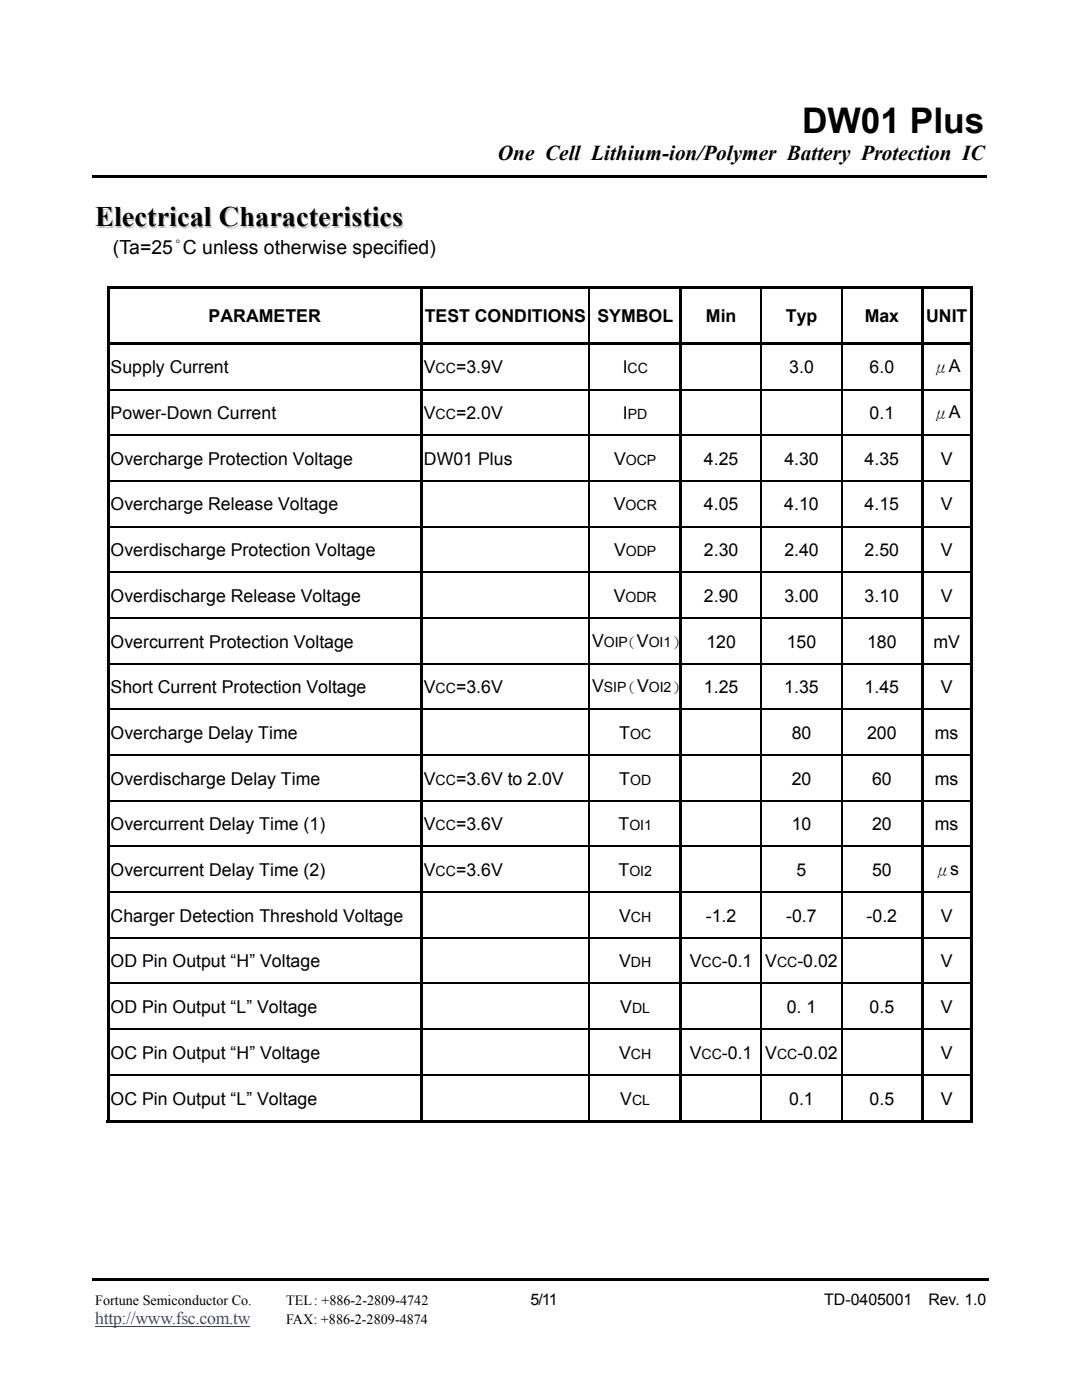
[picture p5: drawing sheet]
<svg xmlns="http://www.w3.org/2000/svg" width="216mm" height="279mm" viewBox="0 0 216 279" stroke-linecap="round" stroke-linejoin="round" font-family="sans-serif">
<defs><g id="words">
<text font-size="7" x="160" y="26.5">DW01 Plus</text>
<text font-size="5.7" x="19" y="45.2">Electrical Characteristics</text>
<text font-size="4.2" x="99.4" y="31.9">One Cell Lithium-ion/Polymer Battery Protection IC</text>
<text font-size="3.9" x="22.5" y="50.8">(Ta=25°C unless otherwise specified)</text>
<g font-size="3.5">
<text x="41.6" y="64.3">PARAMETER</text>
<text x="84.7" y="64.3">TEST CONDITIONS</text>
<text x="119.2" y="64.3">SYMBOL</text>
<text x="140.9" y="64.3">Min</text>
<text x="156.8" y="64.3">Typ</text>
<text x="172.5" y="64.3">Max</text>
<text x="184.8" y="64.3">UNIT</text>
<text x="22.1" y="74.5">Supply Current</text>
<text x="84.6" y="74.5">V</text>
<text x="91" y="74.5">=3.9V</text>
<text x="124.2" y="74.5">I</text>
<text x="157.5" y="74.5">3.0</text>
<text x="173.5" y="74.5">6.0</text>
<text x="22.1" y="83.7">Power-Down Current</text>
<text x="84.6" y="83.7">V</text>
<text x="91" y="83.7">=2.0V</text>
<text x="124.3" y="83.7">I</text>
<text x="173.5" y="83.7">0.1</text>
<text x="22.1" y="92.8">Overcharge Protection Voltage</text>
<text x="84.6" y="92.8">DW01 Plus</text>
<text x="122.5" y="92.8">V</text>
<text x="140.5" y="92.8">4.25</text>
<text x="156.5" y="92.8">4.30</text>
<text x="172.5" y="92.8">4.35</text>
<text x="187.7" y="92.8">V</text>
<text x="22.1" y="101.9">Overcharge Release Voltage</text>
<text x="122.5" y="101.9">V</text>
<text x="140.5" y="101.9">4.05</text>
<text x="156.5" y="101.9">4.10</text>
<text x="172.5" y="101.9">4.15</text>
<text x="187.7" y="101.9">V</text>
<text x="22.1" y="111">Overdischarge Protection Voltage</text>
<text x="122.5" y="111">V</text>
<text x="140.5" y="111">2.30</text>
<text x="156.5" y="111">2.40</text>
<text x="172.5" y="111">2.50</text>
<text x="187.7" y="111">V</text>
<text x="22.1" y="120.1">Overdischarge Release Voltage</text>
<text x="122.5" y="120.1">V</text>
<text x="140.5" y="120.1">2.90</text>
<text x="156.5" y="120.1">3.00</text>
<text x="172.5" y="120.1">3.10</text>
<text x="187.7" y="120.1">V</text>
<text x="22.1" y="129.2">Overcurrent Protection Voltage</text>
<text x="118.1" y="129.1">V</text>
<text x="127.1" y="129.1">V</text>
<text x="140.9" y="129.2">120</text>
<text x="157" y="129.2">150</text>
<text x="173" y="129.2">180</text>
<text x="186.3" y="129.2">mV</text>
<text x="22.1" y="138.4">Short Current Protection Voltage</text>
<text x="84.6" y="138.4">V</text>
<text x="91" y="138.4">=3.6V</text>
<text x="118.1" y="138.2">V</text>
<text x="127.1" y="138.2">V</text>
<text x="140.5" y="138.4">1.25</text>
<text x="156.5" y="138.4">1.35</text>
<text x="172.5" y="138.4">1.45</text>
<text x="187.7" y="138.4">V</text>
<text x="22.1" y="147.5">Overcharge Delay Time</text>
<text x="123.6" y="147.5">T</text>
<text x="158" y="147.5">80</text>
<text x="173" y="147.5">200</text>
<text x="186.5" y="147.5">ms</text>
<text x="22.1" y="156.6">Overdischarge Delay Time</text>
<text x="84.6" y="156.6">V</text>
<text x="91" y="156.6">=3.6V to 2.0V</text>
<text x="123.6" y="156.6">T</text>
<text x="158" y="156.6">20</text>
<text x="174" y="156.6">60</text>
<text x="186.5" y="156.6">ms</text>
<text x="22.1" y="165.7">Overcurrent Delay Time (1)</text>
<text x="84.6" y="165.7">V</text>
<text x="91" y="165.7">=3.6V</text>
<text x="123.4" y="165.7">T</text>
<text x="158" y="165.7">10</text>
<text x="174" y="165.7">20</text>
<text x="186.5" y="165.7">ms</text>
<text x="22.1" y="174.8">Overcurrent Delay Time (2)</text>
<text x="84.6" y="174.8">V</text>
<text x="91" y="174.8">=3.6V</text>
<text x="123.4" y="174.8">T</text>
<text x="159" y="174.8">5</text>
<text x="174" y="174.8">50</text>
<text x="22.1" y="184">Charger Detection Threshold Voltage</text>
<text x="123.5" y="184">V</text>
<text x="140.8" y="184">-1.2</text>
<text x="156.9" y="184">-0.7</text>
<text x="172.9" y="184">-0.2</text>
<text x="187.7" y="184">V</text>
<text x="22.1" y="193.1">OD Pin Output “H” Voltage</text>
<text x="123.5" y="193.1">V</text>
<text x="137.6" y="193.1">V</text>
<text x="144.1" y="193.1">-0.1</text>
<text x="152.7" y="193.1">V</text>
<text x="159.1" y="193.1">-0.02</text>
<text x="187.7" y="193.1">V</text>
<text x="22.1" y="202.2">OD Pin Output “L” Voltage</text>
<text x="123.8" y="202.2">V</text>
<text x="157" y="202.2">0. 1</text>
<text x="173.5" y="202.2">0.5</text>
<text x="187.7" y="202.2">V</text>
<text x="22.1" y="211.3">OC Pin Output “H” Voltage</text>
<text x="123.5" y="211.3">V</text>
<text x="137.6" y="211.3">V</text>
<text x="144.1" y="211.3">-0.1</text>
<text x="152.7" y="211.3">V</text>
<text x="159.1" y="211.3">-0.02</text>
<text x="187.7" y="211.3">V</text>
<text x="22.1" y="220.4">OC Pin Output “L” Voltage</text>
<text x="123.8" y="220.4">V</text>
<text x="157.5" y="220.4">0.1</text>
<text x="173.5" y="220.4">0.5</text>
<text x="187.7" y="220.4">V</text>
</g>
<text font-size="3.5" fill="#00f" x="19" y="264.3">http://www.fsc.com.tw</text>
<g font-size="3.2">
<text x="186.1" y="74.2">μA</text>
<text x="186.1" y="83.4">μA</text>
<text x="186.4" y="174.6">μs</text>
<text x="105.8" y="260.3">5/11</text>
<text x="164.4" y="260.3">TD-0405001</text>
<text x="185.2" y="260.3">Rev. 1.0</text>
</g>
<g font-size="2.8">
<text x="86.9" y="74.5">CC</text>
<text x="125.2" y="74.5">CC</text>
<text x="86.9" y="83.7">CC</text>
<text x="125.3" y="83.7">PD</text>
<text x="124.9" y="92.8">OCP</text>
<text x="124.8" y="101.9">OCR</text>
<text x="124.9" y="111">ODP</text>
<text x="124.8" y="120.1">ODR</text>
<text x="120.5" y="129.1">OIP（</text>
<text x="129.4" y="129.1">OI1）</text>
<text x="86.9" y="138.4">CC</text>
<text x="120.5" y="138.2">SIP（</text>
<text x="129.5" y="138.2">OI2）</text>
<text x="125.7" y="147.5">OC</text>
<text x="86.9" y="156.6">CC</text>
<text x="125.7" y="156.6">OD</text>
<text x="86.9" y="165.7">CC</text>
<text x="125.6" y="165.7">OI1</text>
<text x="86.9" y="174.8">CC</text>
<text x="125.6" y="174.8">OI2</text>
<text x="125.9" y="184">CH</text>
<text x="125.9" y="193.1">DH</text>
<text x="140" y="193.1">CC</text>
<text x="155" y="193.1">CC</text>
<text x="126.1" y="202.2">DL</text>
<text x="125.9" y="211.3">CH</text>
<text x="140" y="211.3">CC</text>
<text x="155" y="211.3">CC</text>
<text x="126.1" y="220.4">CL</text>
<text x="19" y="260.3">Fortune Semiconductor Co.</text>
<text x="57.1" y="260.3">TEL: +886-2-2809-4742</text>
<text x="57.1" y="264.3">FAX: +886-2-2809-4874</text>
</g>
</g></defs>
<g fill="#000">
<path d="M18.5 35h178.5v.5h-178.5zM21.3 57.1h.5v.5h-.5zM21.3 57.1h96.7v.5h-96.7zM21.3 57.6h.5v10.6h-.5zM83.8 57.6h.5v10.6h-.5zM118 57.1h17.6v.5h-17.6zM135.6 57.1h58.5v.5h-58.5zM135.6 57.6h.5v10.6h-.5zM183.7 57.6h.6v10.6h-.6zM193.5 57.1h.6v.5h-.6zM193.5 57.6h.6v10.6h-.6zM21.3 68.2h96.7v.5h-96.7z"/>
<path d="M21.3 68.7h.5v8.9h-.5zM21.3 77.6h.5v.3h-.5zM21.3 77.9h.5v8.8h-.5zM83.8 68.7h.5v8.9h-.5zM83.8 77.6h.5v.3h-.5zM83.8 77.9h.5v8.8h-.5zM117.5 77.6h.3v.3h-.3zM118 68.2h17.6v.5h-17.6zM135.6 68.2h58.5v.5h-58.5zM135.6 68.7h.5v8.9h-.5zM135.6 77.6h.5v.3h-.5zM135.6 77.9h.5v8.8h-.5z"/>
<path d="M151.8 77.6h.2v.3h-.2zM167.8 77.6h.3v.3h-.3zM183.7 68.7h.6v8.9h-.6zM183.7 77.6h.6v.3h-.6zM183.7 77.9h.6v8.8h-.6zM193.5 68.7h.6v8.9h-.6zM193.5 77.6h.6v.3h-.6zM193.5 77.9h.6v8.8h-.6zM21.3 86.7h.5v.3h-.5zM21.3 87h.5v8.9h-.5zM21.3 95.8h.5v.3h-.5zM21.3 96.1h.5v8.9h-.5z"/>
<path d="M83.8 86.7h.5v.3h-.5zM83.8 87h.5v8.9h-.5zM83.8 95.8h.5v.3h-.5zM83.8 96.1h.5v8.9h-.5zM117.5 86.7h.3v.3h-.3zM117.5 95.8h.3v.3h-.3zM135.6 86.7h.5v.3h-.5zM135.6 87h.5v8.9h-.5zM135.6 95.8h.5v.3h-.5zM135.6 96.1h.5v8.9h-.5zM151.8 86.7h.2v.3h-.2zM151.8 95.8h.2v.3h-.2z"/>
<path d="M167.8 86.7h.3v.3h-.3zM167.8 95.8h.3v.3h-.3zM183.7 86.7h.6v.3h-.6zM183.7 87h.6v8.9h-.6zM183.7 95.8h.6v.3h-.6zM183.7 96.1h.6v8.9h-.6zM193.5 86.7h.6v.3h-.6zM193.5 87h.6v8.9h-.6zM193.5 95.8h.6v.3h-.6zM193.5 96.1h.6v8.9h-.6zM21.3 105h.5v.2h-.5zM21.3 105.2h.5v8.9h-.5z"/>
<path d="M21.3 114.1h.5v.3h-.5zM21.3 114.4h.5v8.8h-.5zM83.8 105h.5v.2h-.5zM83.8 105.2h.5v8.9h-.5zM83.8 114.1h.5v.3h-.5zM83.8 114.4h.5v8.8h-.5zM117.5 105h.3v.2h-.3zM117.5 114.1h.3v.3h-.3zM135.6 105h.5v.2h-.5zM135.6 105.2h.5v8.9h-.5zM135.6 114.1h.5v.3h-.5zM135.6 114.4h.5v8.8h-.5z"/>
<path d="M151.8 105h.2v.2h-.2zM151.8 114.1h.2v.3h-.2zM167.8 105h.3v.2h-.3zM167.8 114.1h.3v.3h-.3zM183.7 105h.6v.2h-.6zM183.7 105.2h.6v8.9h-.6zM183.7 114.1h.6v.3h-.6zM183.7 114.4h.6v8.8h-.6zM193.5 105h.6v.2h-.6zM193.5 105.2h.6v8.9h-.6zM193.5 114.1h.6v.3h-.6zM193.5 114.4h.6v8.8h-.6z"/>
<path d="M21.3 123.2h.5v.3h-.5zM21.3 123.5h.5v8.8h-.5zM21.3 132.3h.5v.3h-.5zM21.3 132.6h.5v8.9h-.5zM83.8 123.2h.5v.3h-.5zM83.8 123.5h.5v8.8h-.5zM83.8 132.3h.5v.3h-.5zM83.8 132.6h.5v8.9h-.5zM117.5 123.2h.3v.3h-.3zM117.5 132.3h.3v.3h-.3zM135.6 123.2h.5v.3h-.5zM135.6 123.5h.5v8.8h-.5z"/>
<path d="M135.6 132.3h.5v.3h-.5zM135.6 132.6h.5v8.9h-.5zM151.8 123.2h.2v.3h-.2zM151.8 132.3h.2v.3h-.2zM167.8 123.2h.3v.3h-.3zM167.8 132.3h.3v.3h-.3zM183.7 123.2h.6v.3h-.6zM183.7 123.5h.6v8.8h-.6zM183.7 132.3h.6v.3h-.6zM183.7 132.6h.6v8.9h-.6zM193.5 123.2h.6v.3h-.6zM193.5 123.5h.6v8.8h-.6z"/>
<path d="M193.5 132.3h.6v.3h-.6zM193.5 132.6h.6v8.9h-.6zM21.3 141.4h.5v.3h-.5zM21.3 141.7h.5v8.9h-.5zM21.3 150.6h.5v.2h-.5zM21.3 150.8h.5v8.9h-.5zM21.3 159.7h.5v.3h-.5zM21.3 160h.5v8.8h-.5zM83.8 141.4h.5v.3h-.5zM83.8 141.7h.5v8.9h-.5zM83.8 150.6h.5v.2h-.5zM83.8 150.8h.5v8.9h-.5z"/>
<path d="M83.8 159.7h.5v.3h-.5zM83.8 160h.5v8.8h-.5zM117.5 141.4h.3v.3h-.3zM117.5 150.6h.3v.2h-.3zM117.5 159.7h.3v.3h-.3zM135.6 141.4h.5v.3h-.5zM135.6 141.7h.5v8.9h-.5zM135.6 150.6h.5v.2h-.5zM135.6 150.8h.5v8.9h-.5zM135.6 159.7h.5v.3h-.5zM135.6 160h.5v8.8h-.5zM151.8 141.4h.2v.3h-.2z"/>
<path d="M151.8 150.6h.2v.2h-.2zM151.8 159.7h.2v.3h-.2zM167.8 141.4h.3v.3h-.3zM167.8 150.6h.3v.2h-.3zM167.8 159.7h.3v.3h-.3zM183.7 141.4h.6v.3h-.6zM183.7 141.7h.6v8.9h-.6zM183.7 150.6h.6v.2h-.6zM183.7 150.8h.6v8.9h-.6zM183.7 159.7h.6v.3h-.6zM183.7 160h.6v8.8h-.6zM193.5 141.4h.6v.3h-.6z"/>
<path d="M193.5 141.7h.6v8.9h-.6zM193.5 150.6h.6v.2h-.6zM193.5 150.8h.6v8.9h-.6zM193.5 159.7h.6v.3h-.6zM193.5 160h.6v8.8h-.6zM21.3 168.8h.5v.3h-.5zM21.3 169.1h.5v8.8h-.5zM21.3 177.9h.5v.3h-.5zM21.3 178.2h.5v8.8h-.5zM83.8 168.8h.5v.3h-.5zM83.8 169.1h.5v8.8h-.5zM83.8 177.9h.5v.3h-.5z"/>
<path d="M83.8 178.2h.5v8.8h-.5zM117.5 168.8h.3v.3h-.3zM117.5 177.9h.3v.3h-.3zM135.6 168.8h.5v.3h-.5zM135.6 169.1h.5v8.8h-.5zM135.6 177.9h.5v.3h-.5zM135.6 178.2h.5v8.8h-.5zM151.8 168.8h.2v.3h-.2zM151.8 177.9h.2v.3h-.2zM167.8 168.8h.3v.3h-.3zM167.8 177.9h.3v.3h-.3zM183.7 168.8h.6v.3h-.6z"/>
<path d="M183.7 169.1h.6v8.8h-.6zM183.7 177.9h.6v.3h-.6zM183.7 178.2h.6v8.8h-.6zM193.5 168.8h.6v.3h-.6zM193.5 169.1h.6v8.8h-.6zM193.5 177.9h.6v.3h-.6zM193.5 178.2h.6v8.8h-.6zM21.3 187h.5v.3h-.5zM21.3 187.3h.5v8.9h-.5zM21.3 196.2h.5v.2h-.5zM21.3 196.4h.5v8.9h-.5zM83.8 187h.5v.3h-.5z"/>
<path d="M83.8 187.3h.5v8.9h-.5zM83.8 196.2h.5v.2h-.5zM83.8 196.4h.5v8.9h-.5zM117.5 187h.3v.3h-.3zM117.5 196.2h.3v.2h-.3zM135.6 187h.5v.3h-.5zM135.6 187.3h.5v8.9h-.5zM135.6 196.2h.5v.2h-.5zM135.6 196.4h.5v8.9h-.5zM151.8 187h.2v.3h-.2zM151.8 196.2h.2v.2h-.2zM167.8 187h.3v.3h-.3z"/>
<path d="M167.8 196.2h.3v.2h-.3zM183.7 187h.6v.3h-.6zM183.7 187.3h.6v8.9h-.6zM183.7 196.2h.6v.2h-.6zM183.7 196.4h.6v8.9h-.6zM193.5 187h.6v.3h-.6zM193.5 187.3h.6v8.9h-.6zM193.5 196.2h.6v.2h-.6zM193.5 196.4h.6v8.9h-.6zM21.3 205.3h.5v.2h-.5zM21.3 205.5h.5v8.9h-.5zM21.3 214.4h.5v.3h-.5z"/>
<path d="M21.3 214.7h.5v9.3h-.5zM83.8 205.3h.5v.2h-.5zM83.8 205.5h.5v8.9h-.5zM83.8 214.4h.5v.3h-.5zM83.8 214.7h.5v9.3h-.5zM117.5 205.3h.3v.2h-.3zM117.5 214.4h.3v.3h-.3zM135.6 205.3h.5v.2h-.5zM135.6 205.5h.5v8.9h-.5zM135.6 214.4h.5v.3h-.5zM135.6 214.7h.5v9.3h-.5zM151.8 205.3h.2v.2h-.2z"/>
<path d="M151.8 214.4h.2v.3h-.2zM167.8 205.3h.3v.2h-.3zM167.8 214.4h.3v.3h-.3zM183.7 205.3h.6v.2h-.6zM183.7 205.5h.6v8.9h-.6zM183.7 214.4h.6v.3h-.6zM183.7 214.7h.6v9.3h-.6zM193.5 205.3h.6v.2h-.6zM193.5 205.5h.6v8.9h-.6zM193.5 214.4h.6v.3h-.6zM193.5 214.7h.6v9.3h-.6zM21.3 223.5h62.5v.5h-62.5z"/>
<path d="M84.3 223.5h33.2v.5h-33.2zM117.5 223.5h.5v.5h-.5zM118 223.5h17.6v.5h-17.6zM136.1 223.5h15.7v.5h-15.7zM151.8 223.5h16v.5h-16zM167.8 223.5h15.9v.5h-15.9zM184.3 223.5h9.2v.5h-9.2zM193.5 223.5h.6v.5h-.6zM18.5 255.1h178.8v.6h-178.8z"/>
</g>
<g fill="none" stroke="#000" stroke-width=".25">
<path d="M117.6 57.6v10.6M151.9 57.6v10.6M168 57.6v10.6M21.8 77.7h62M84.3 77.7h33.2M117.6 68.7v8.9M117.6 77.9v8.8M117.8 77.7h17.8M136.1 77.7h15.7M151.9 68.7v8.9M151.9 77.9v8.8M152 77.7h15.8"/>
<path d="M168 68.7v8.9M168 77.9v8.8M168.1 77.7h15.6M184.3 77.7h9.2M21.8 86.8h62M21.8 96h62M84.3 86.8h33.2M84.3 96h33.2M117.6 87v8.9M117.6 96.1v8.9M117.8 86.8h17.8M117.8 96h17.8"/>
<path d="M136.1 86.8h15.7M136.1 96h15.7M151.9 87v8.9M151.9 96.1v8.9M152 86.8h15.8M152 96h15.8M168 87v8.9M168 96.1v8.9M168.1 86.8h15.6M168.1 96h15.6M184.3 86.8h9.2M184.3 96h9.2"/>
<path d="M21.8 105.1h62M21.8 114.2h62M84.3 105.1h33.2M84.3 114.2h33.2M117.6 105.2v8.9M117.6 114.4v8.8M117.8 105.1h17.8M117.8 114.2h17.8M136.1 105.1h15.7M136.1 114.2h15.7M151.9 105.2v8.9M151.9 114.4v8.8"/>
<path d="M152 105.1h15.8M152 114.2h15.8M168 105.2v8.9M168 114.4v8.8M168.1 105.1h15.6M168.1 114.2h15.6M184.3 105.1h9.2M184.3 114.2h9.2M21.8 123.3h62M21.8 132.5h62M84.3 123.3h33.2M84.3 132.5h33.2"/>
<path d="M117.6 123.5v8.8M117.6 132.6v8.9M117.8 123.3h17.8M117.8 132.5h17.8M136.1 123.3h15.7M136.1 132.5h15.7M151.9 123.5v8.8M151.9 132.6v8.9M152 123.3h15.8M152 132.5h15.8M168 123.5v8.8M168 132.6v8.9"/>
<path d="M168.1 123.3h15.6M168.1 132.5h15.6M184.3 123.3h9.2M184.3 132.5h9.2M21.8 141.6h62M21.8 150.7h62M21.8 159.8h62M84.3 141.6h33.2M84.3 150.7h33.2M84.3 159.8h33.2M117.6 141.7v8.9M117.6 150.8v8.9"/>
<path d="M117.6 160v8.8M117.8 141.6h17.8M117.8 150.7h17.8M117.8 159.8h17.8M136.1 141.6h15.7M136.1 150.7h15.7M136.1 159.8h15.7M151.9 141.7v8.9M151.9 150.8v8.9M151.9 160v8.8M152 141.6h15.8M152 150.7h15.8"/>
<path d="M152 159.8h15.8M168 141.7v8.9M168 150.8v8.9M168 160v8.8M168.1 141.6h15.6M168.1 150.7h15.6M168.1 159.8h15.6M184.3 141.6h9.2M184.3 150.7h9.2M184.3 159.8h9.2M21.8 168.9h62M21.8 178.1h62"/>
<path d="M84.3 168.9h33.2M84.3 178.1h33.2M117.6 169.1v8.8M117.6 178.2v8.8M117.8 168.9h17.8M117.8 178.1h17.8M136.1 168.9h15.7M136.1 178.1h15.7M151.9 169.1v8.8M151.9 178.2v8.8M152 168.9h15.8M152 178.1h15.8"/>
<path d="M168 169.1v8.8M168 178.2v8.8M168.1 168.9h15.6M168.1 178.1h15.6M184.3 168.9h9.2M184.3 178.1h9.2M21.8 187.2h62M21.8 196.3h62M84.3 187.2h33.2M84.3 196.3h33.2M117.6 187.3v8.9M117.6 196.4v8.9"/>
<path d="M117.8 187.2h17.8M117.8 196.3h17.8M136.1 187.2h15.7M136.1 196.3h15.7M151.9 187.3v8.9M151.9 196.4v8.9M152 187.2h15.8M152 196.3h15.8M168 187.3v8.9M168 196.4v8.9M168.1 187.2h15.6M168.1 196.3h15.6"/>
<path d="M184.3 187.2h9.2M184.3 196.3h9.2M21.8 205.4h62M21.8 214.5h62M84.3 205.4h33.2M84.3 214.5h33.2M117.6 205.5v8.9M117.6 214.7v8.8M117.8 205.4h17.8M117.8 214.5h17.8M136.1 205.4h15.7M136.1 214.5h15.7"/>
<path d="M151.9 205.5v8.9M151.9 214.7v8.8M152 205.4h15.8M152 214.5h15.8M168 205.5v8.9M168 214.7v8.8M168.1 205.4h15.6M168.1 214.5h15.6M184.3 205.4h9.2M184.3 214.5h9.2"/>
</g>
<path d="M19 264.8h30.9" fill="none" stroke="#00f" stroke-width=".2"/>
<use href="#words"/>
</svg>
